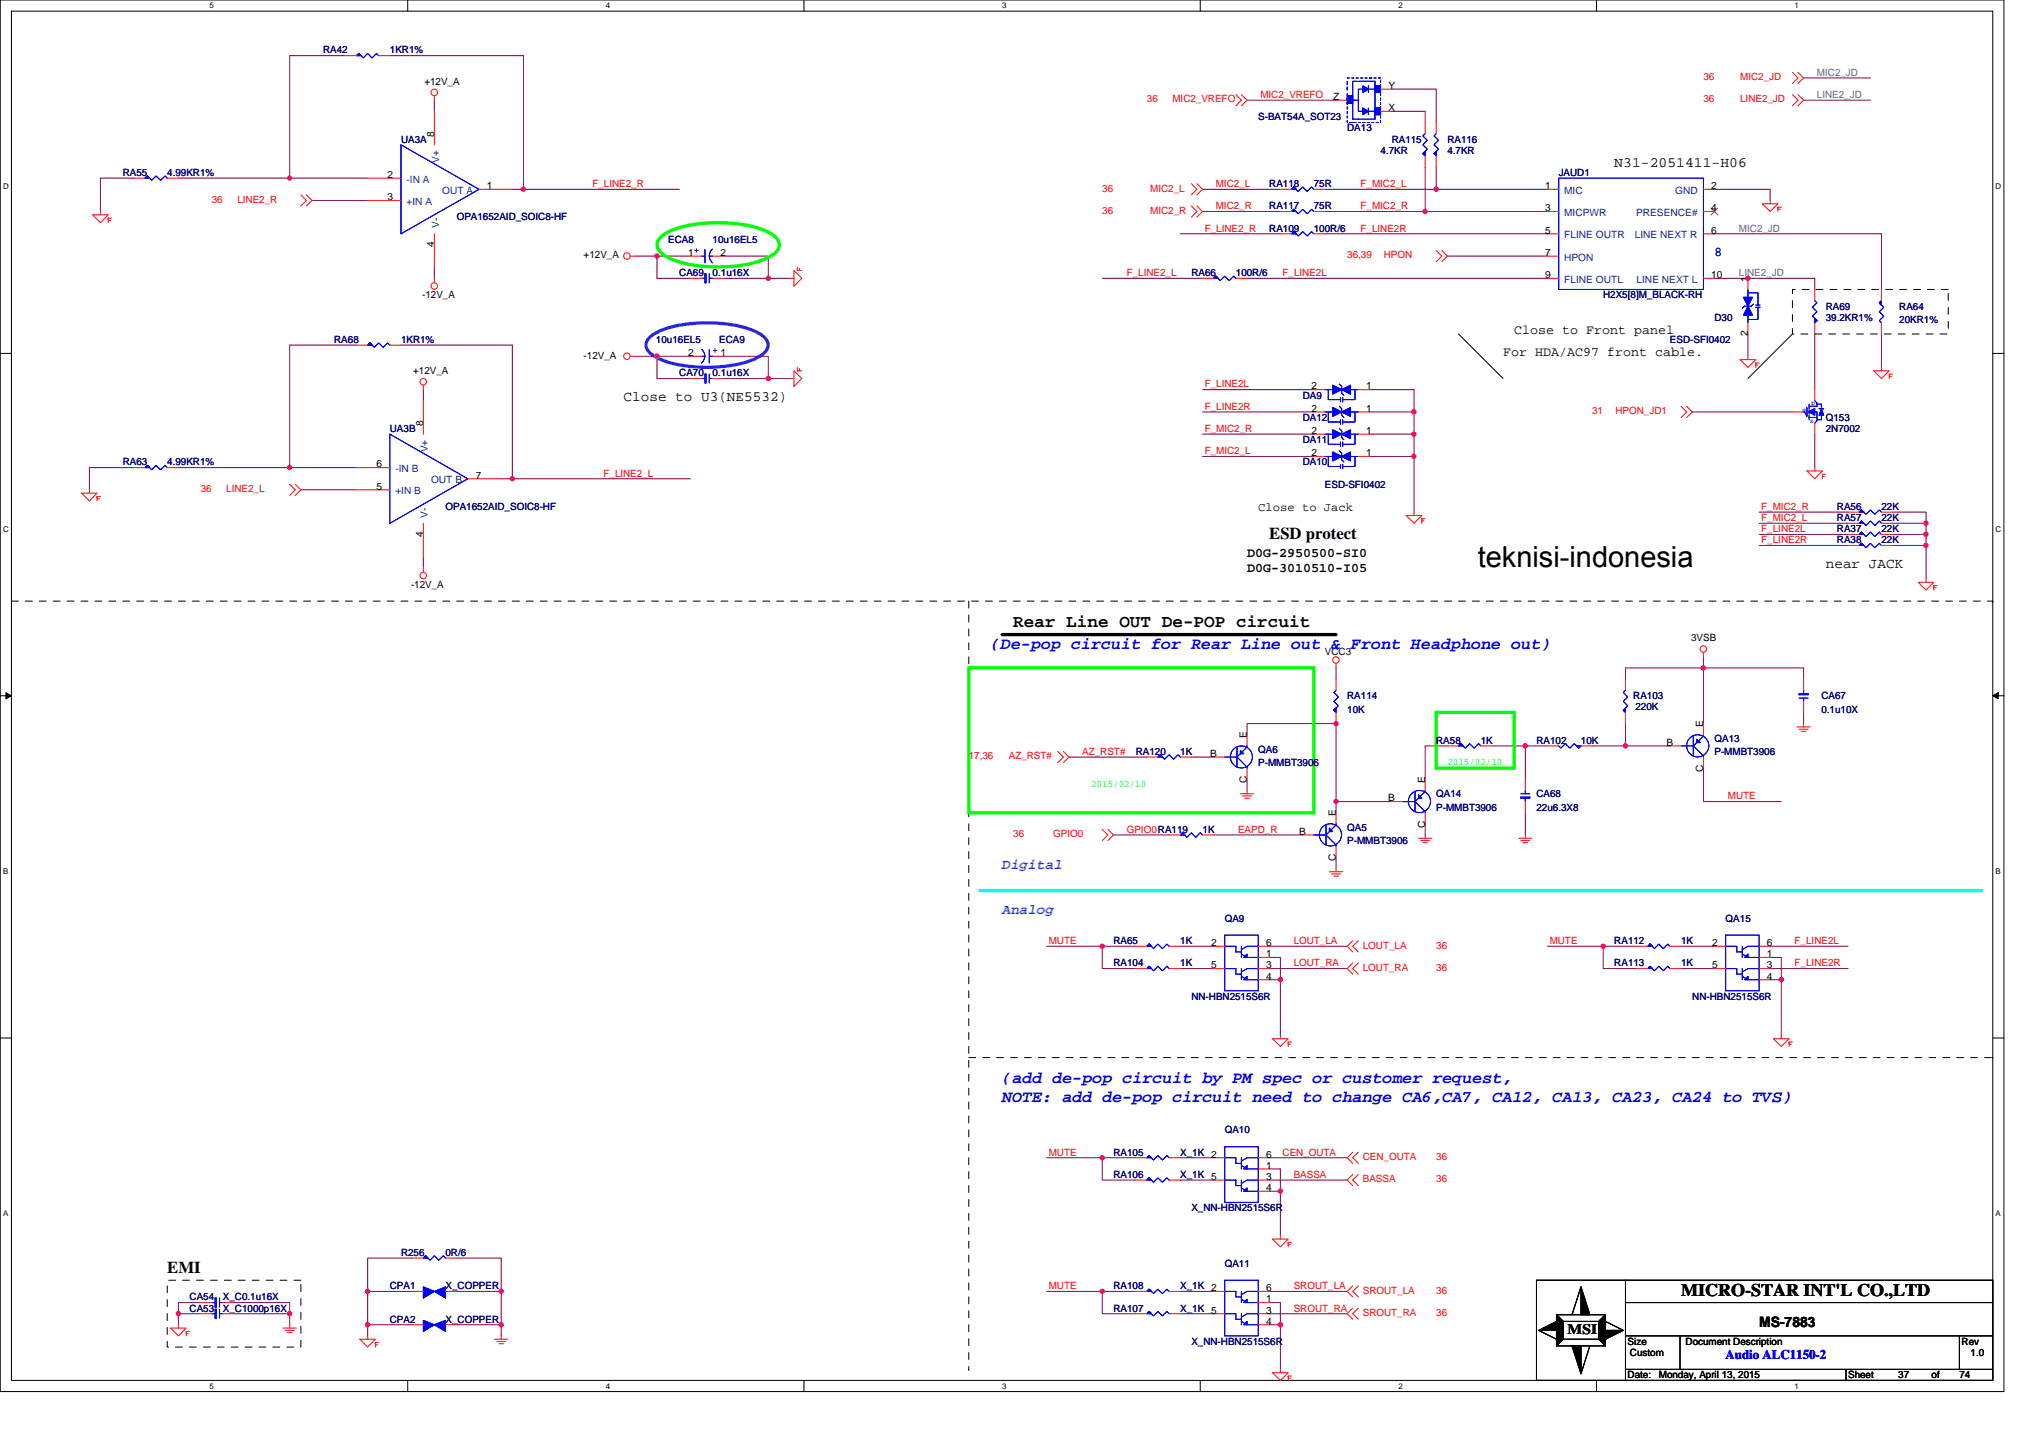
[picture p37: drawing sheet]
<svg xmlns="http://www.w3.org/2000/svg" width="297mm" height="210mm" viewBox="0 0 297 210" stroke-linecap="round" stroke-linejoin="round" font-family="sans-serif">
<defs><g id="words">
<text font-size="4.2" x="215.8" y="82.7">teknisi-indonesia</text>
<g font-size="2.6">
<text x="148" y="91.6">Rear Line OUT De-POP circuit</text>
<text x="245.5" y="189.3">MICRO-STAR INT'L CO.,LTD</text>
</g>
<g font-size="2.4">
<text x="185.4" y="78.6">ESD protect</text>
<text x="24.4" y="185.9">EMI</text>
</g>
<g font-size="2.4" fill="#00f">
<text x="144.7" y="94.7">(De-pop circuit for Rear Line out &amp; Front Headphone out)</text>
<text x="146.3" y="158.1">(add de-pop circuit by PM spec or customer request,</text>
<text x="146.3" y="161">NOTE: add de-pop circuit need to change CA6,CA7, CA12, CA13, CA23, CA24 to TVS)</text>
</g>
<g font-size="2.1">
<text x="235.8" y="24.4">N31-2051411-H06</text>
<text x="91.1" y="58.6">Close to U3(NE5532)</text>
<text x="266.6" y="83">near JACK</text>
<text x="228.9" y="194.9">MSI</text>
<text x="256.9" y="193.8">MS-7883</text>
</g>
<g font-size="2.1" fill="#0080ff">
<text x="146.3" y="127">Digital</text>
<text x="146.3" y="133.5">Analog</text>
</g>
<g font-size="1.9" fill="#00f">
<text x="250.4" y="37.3">8</text>
<text x="252" y="198.5">Audio ALC1150-2</text>
</g>
<g font-size="1.9">
<text x="219.5" y="52">For HDA/AC97 front cable.</text>
<text x="221.1" y="48.7">Close to Front panel</text>
<text x="182.1" y="81.3">D0G-2950500-SI0</text>
<text x="182.1" y="83.5">D0G-3010510-I05</text>
</g>
<text font-size="1.8" x="183.7" y="74.5">Close to Jack</text>
<g font-size="1.5" fill="#000080">
<text x="47.2" y="7.8">RA42</text>
<text x="56.9" y="7.8">1KR1%</text>
<text x="183.7" y="17.6">S-BAT54A_SOT23</text>
<text x="58.6" y="20.8">UA3A</text>
<text x="196.7" y="19.2">DA13</text>
<text x="201.6" y="22.5">4.7KR</text>
<text x="203.2" y="20.8">RA115</text>
<text x="211.4" y="20.8">RA116</text>
<text x="211.4" y="22.5">4.7KR</text>
<text x="17.9" y="25.7">RA55</text>
<text x="24.4" y="25.7">4.99KR1%</text>
<text x="185.4" y="27.3">RA118</text>
<text x="191.9" y="27.3">75R</text>
<text x="227.6" y="25.7">JAUD1</text>
<text x="66.7" y="32.2">OPA1652AID_SOIC8-HF</text>
<text x="97.6" y="35.5">ECA8</text>
<text x="104.1" y="35.5">10u16EL5</text>
<text x="185.4" y="33.8">RA109</text>
<text x="185.4" y="30.6">RA117</text>
<text x="191.9" y="33.8">100R/6</text>
<text x="191.9" y="30.6">75R</text>
<text x="99.2" y="40.3">CA69</text>
<text x="104.1" y="40.3">0.1u16X</text>
<text x="174" y="40.3">RA66</text>
<text x="180.5" y="40.3">100R/6</text>
<text x="234.1" y="43.6">H2X5[8]M_BLACK-RH</text>
<text x="250.4" y="46.8">D30</text>
<text x="266.6" y="45.2">RA69</text>
<text x="266.6" y="46.8">39.2KR1%</text>
<text x="277.4" y="45.2">RA64</text>
<text x="277.4" y="47.2">20KR1%</text>
<text x="48.8" y="50.1">RA68</text>
<text x="58.6" y="50.1">1KR1%</text>
<text x="95.8" y="50.1">10u16EL5</text>
<text x="105" y="50.1">ECA9</text>
<text x="243.9" y="50.1">ESD-SFI0402</text>
<text x="99.2" y="55">CA70</text>
<text x="104.1" y="55">0.1u16X</text>
<text x="190.2" y="58.2">DA9</text>
<text x="56.9" y="63.1">UA3B</text>
<text x="190.2" y="61.5">DA12</text>
<text x="190.2" y="64.7">DA11</text>
<text x="266.6" y="61.5">Q153</text>
<text x="266.6" y="63.1">2N7002</text>
<text x="17.9" y="68">RA63</text>
<text x="24.4" y="68">4.99KR1%</text>
<text x="190.2" y="68">DA10</text>
<text x="193.5" y="71.2">ESD-SFI0402</text>
<text x="65.1" y="74.5">OPA1652AID_SOIC8-HF</text>
<text x="268.3" y="74.5">RA56</text>
<text x="268.3" y="76.1">RA57</text>
<text x="268.3" y="77.7">RA37</text>
<text x="274.8" y="74.5">22K</text>
<text x="274.8" y="76.1">22K</text>
<text x="274.8" y="77.7">22K</text>
<text x="268.3" y="79.4">RA38</text>
<text x="274.8" y="79.4">22K</text>
<text x="196.7" y="102.1">RA114</text>
<text x="196.7" y="104.1">10K</text>
<text x="238.5" y="102.1">RA103</text>
<text x="238.8" y="103.7">220K</text>
<text x="266" y="102.1">CA67</text>
<text x="266" y="104.1">0.1u10X</text>
<text x="165.9" y="110.2">RA120</text>
<text x="172.4" y="110.2">1K</text>
<text x="183.7" y="109.9">QA6</text>
<text x="183.7" y="111.9">P-MMBT3906</text>
<text x="209.7" y="108.6">RA58</text>
<text x="216.3" y="108.6">1K</text>
<text x="224.4" y="108.6">RA102</text>
<text x="230.9" y="108.6">10K</text>
<text x="250.4" y="108.3">QA13</text>
<text x="250.4" y="110.2">P-MMBT3906</text>
<text x="209.7" y="116.4">QA14</text>
<text x="209.7" y="118.4">P-MMBT3906</text>
<text x="224.4" y="116.4">CA68</text>
<text x="224.4" y="118.4">22u6.3X8</text>
<text x="175.6" y="121.6">1K</text>
<text x="196.7" y="121.3">QA5</text>
<text x="196.7" y="123.2">P-MMBT3906</text>
<text x="162.6" y="137.9">RA65</text>
<text x="172.4" y="137.9">1K</text>
<text x="178.9" y="134.6">QA9</text>
<text x="235.8" y="137.9">RA112</text>
<text x="245.5" y="137.9">1K</text>
<text x="252" y="134.6">QA15</text>
<text x="162.6" y="141.1">RA104</text>
<text x="172.4" y="141.1">1K</text>
<text x="235.8" y="141.1">RA113</text>
<text x="245.5" y="141.1">1K</text>
<text x="174" y="146">NN-HBN2515S6R</text>
<text x="247.1" y="146">NN-HBN2515S6R</text>
<text x="178.9" y="165.5">QA10</text>
<text x="162.6" y="168.8">RA105</text>
<text x="162.6" y="172">RA106</text>
<text x="172.4" y="168.8">X_1K 2</text>
<text x="172.4" y="172">X_1K 5</text>
<text x="174" y="176.9">X_NN-HBN2515S6R</text>
<text x="58.6" y="183.4">R256</text>
<text x="65.1" y="183.4">0R/6</text>
<text x="178.9" y="185">QA11</text>
<text x="27.7" y="191.5">CA53</text>
<text x="27.7" y="189.9">CA54</text>
<text x="32.6" y="191.5">X_C1000p16X</text>
<text x="32.6" y="189.9">X_C0.1u16X</text>
<text x="56.9" y="188.3">CPA1</text>
<text x="65.1" y="188.3">X_COPPER</text>
<text x="162.6" y="191.5">RA107</text>
<text x="162.6" y="188.3">RA108</text>
<text x="172.4" y="191.5">X_1K 5</text>
<text x="172.4" y="188.3">X_1K 2</text>
<text x="56.9" y="193.1">CPA2</text>
<text x="65.1" y="193.1">X_COPPER</text>
<text x="174" y="196.4">X_NN-HBN2515S6R</text>
</g>
<g font-size="1.5" fill="#f00">
<text x="248.8" y="11.7">36</text>
<text x="254.1" y="11.7">MIC2_JD</text>
<text x="167.5" y="15">36</text>
<text x="171.2" y="15">MIC2_VREFO</text>
<text x="184.1" y="14.3">MIC2_VREFO</text>
<text x="248.8" y="15">36</text>
<text x="254.1" y="15">LINE2_JD</text>
<text x="30.9" y="29.6">36</text>
<text x="34.7" y="29.6">LINE2_R</text>
<text x="86.5" y="27.3">F_LINE2_R</text>
<text x="161" y="28">36</text>
<text x="168" y="28">MIC2_L</text>
<text x="177.5" y="27.3">MIC2_L</text>
<text x="198.7" y="27.3">F_MIC2_L</text>
<text x="161" y="31.2">36</text>
<text x="168" y="31.2">MIC2_R</text>
<text x="175.9" y="33.8">F_LINE2_R</text>
<text x="177.5" y="30.6">MIC2_R</text>
<text x="198.7" y="30.6">F_MIC2_R</text>
<text x="198.7" y="33.8">F_LINE2R</text>
<text x="164.5" y="40.3">F_LINE2_L</text>
<text x="187.3" y="40.3">F_LINE2L</text>
<text x="196.7" y="37.7">36,39</text>
<text x="202.1" y="37.7">HPON</text>
<text x="175.9" y="59.8">F_LINE2R</text>
<text x="175.9" y="56.6">F_LINE2L</text>
<text x="175.9" y="63.1">F_MIC2_R</text>
<text x="232.5" y="60.5">31</text>
<text x="235.9" y="60.5">HPON_JD1</text>
<text x="29.3" y="71.9">36</text>
<text x="33" y="71.9">LINE2_L</text>
<text x="88.1" y="69.6">F_LINE2_L</text>
<text x="175.9" y="66.3">F_MIC2_L</text>
<text x="257.2" y="74.5">F_MIC2_R</text>
<text x="257.2" y="77.7">F_LINE2L</text>
<text x="257.2" y="76.1">F_MIC2_L</text>
<text x="257.2" y="79.3">F_LINE2R</text>
<text x="141.5" y="110.9">17,36</text>
<text x="147.3" y="110.9">AZ_RST#</text>
<text x="158" y="110.2">AZ_RST#</text>
<text x="252.3" y="116.7">MUTE</text>
<text x="148" y="122.3">36</text>
<text x="153.8" y="122.3">GPIO0</text>
<text x="164.5" y="121.6">GPIO0RA119</text>
<text x="180.8" y="121.6">EAPD_R</text>
<text x="153.2" y="137.9">MUTE</text>
<text x="188.9" y="137.9">LOUT_LA</text>
<text x="226.3" y="137.9">MUTE</text>
<text x="262.1" y="137.9">F_LINE2L</text>
<text x="188.9" y="141.1">LOUT_RA</text>
<text x="199" y="138.5">LOUT_LA</text>
<text x="199" y="141.8">LOUT_RA</text>
<text x="209.7" y="138.5">36</text>
<text x="209.7" y="141.8">36</text>
<text x="262.1" y="141.1">F_LINE2R</text>
<text x="153.2" y="168.7">MUTE</text>
<text x="187.3" y="168.7">CEN_OUTA</text>
<text x="188.9" y="172">BASSA</text>
<text x="199" y="169.4">CEN_OUTA</text>
<text x="199" y="172.7">BASSA</text>
<text x="209.7" y="169.4">36</text>
<text x="209.7" y="172.7">36</text>
<text x="153.2" y="188.3">MUTE</text>
<text x="188.9" y="191.5">SROUT_RA</text>
<text x="188.9" y="188.3">SROUT_LA</text>
<text x="199" y="188.9">SROUT_LA</text>
<text x="209.7" y="188.9">36</text>
<text x="199" y="192.2">SROUT_RA</text>
<text x="209.7" y="192.2">36</text>
</g>
<g font-size="1.5" fill="#408080">
<text x="265.3" y="11.1">MIC2_JD</text>
<text x="265.3" y="14.3">LINE2_JD</text>
<text x="254" y="33.8">MIC2_JD</text>
<text x="254" y="40.3">LINE2_JD</text>
</g>
<g font-size="1.5">
<text x="62" y="12.4">+12V_A</text>
<text x="194.7" y="14.6">Z</text>
<text x="202.8" y="13">Y</text>
<text x="202.8" y="16.2">X</text>
<text x="63.4" y="20" transform="rotate(-90 63.4 20)">8</text>
<text x="56.6" y="26">2</text>
<text x="56.6" y="29.3">3</text>
<text x="71.1" y="27.6">1</text>
<text x="225.7" y="27.6">1</text>
<text x="249.9" y="27.6">2</text>
<text x="225.7" y="34.1">5</text>
<text x="225.7" y="30.9">3</text>
<text x="249.9" y="30.9">4</text>
<text x="249.9" y="34.1">6</text>
<text x="63.4" y="36.1" transform="rotate(-90 63.4 36.1)">4</text>
<text x="85.2" y="37.7">+12V_A</text>
<text x="100.5" y="37.4">1</text>
<text x="105.2" y="37.4">2</text>
<text x="225.7" y="40.6">9</text>
<text x="225.7" y="37.4">7</text>
<text x="249.9" y="40.6">10</text>
<text x="255.2" y="41.1" transform="rotate(-90 255.2 41.1)">1</text>
<text x="61.7" y="43.6">-12V_A</text>
<text x="85.2" y="52.4">-12V_A</text>
<text x="100.5" y="52">2</text>
<text x="105.2" y="52">1</text>
<text x="255.2" y="49.1" transform="rotate(-90 255.2 49.1)">2</text>
<text x="60.3" y="54.6">+12V_A</text>
<text x="191.5" y="56.9">2</text>
<text x="199.5" y="56.9">1</text>
<text x="61.8" y="62.3" transform="rotate(-90 61.8 62.3)">8</text>
<text x="191.5" y="60.1">2</text>
<text x="191.5" y="63.4">2</text>
<text x="199.5" y="60.1">1</text>
<text x="199.5" y="63.4">1</text>
<text x="55" y="68.3">6</text>
<text x="55" y="71.5">5</text>
<text x="69.5" y="69.9">7</text>
<text x="191.5" y="66.6">2</text>
<text x="199.5" y="66.6">1</text>
<text x="61.8" y="78.4" transform="rotate(-90 61.8 78.4)">4</text>
<text x="60" y="85.9">-12V_A</text>
<text x="193.5" y="95.6">VCC3</text>
<text x="247" y="93.6">3VSB</text>
<text x="182.1" y="107.8" transform="rotate(-90 182.1 107.8)">E</text>
<text x="248.7" y="106.2" transform="rotate(-90 248.7 106.2)">E</text>
<text x="176.7" y="110.5">B</text>
<text x="243.4" y="108.9">B</text>
<text x="248.7" y="112.8" transform="rotate(-90 248.7 112.8)">C</text>
<text x="182.1" y="114.4" transform="rotate(-90 182.1 114.4)">C</text>
<text x="195.1" y="119.1" transform="rotate(-90 195.1 119.1)">E</text>
<text x="202.7" y="117">B</text>
<text x="208.1" y="114.3" transform="rotate(-90 208.1 114.3)">E</text>
<text x="189.7" y="121.9">B</text>
<text x="195.1" y="125.8" transform="rotate(-90 195.1 125.8)">C</text>
<text x="208.1" y="120.9" transform="rotate(-90 208.1 120.9)">C</text>
<text x="176.9" y="141.4">5</text>
<text x="176.9" y="138.2">2</text>
<text x="184.9" y="143">4</text>
<text x="184.9" y="138.2">6</text>
<text x="184.9" y="139.8">1</text>
<text x="184.9" y="141.4">3</text>
<text x="250" y="141.4">5</text>
<text x="250" y="138.2">2</text>
<text x="258" y="143">4</text>
<text x="258" y="138.2">6</text>
<text x="258" y="139.8">1</text>
<text x="258" y="141.4">3</text>
<text x="184.9" y="173.9">4</text>
<text x="184.9" y="169">6</text>
<text x="184.9" y="170.7">1</text>
<text x="184.9" y="172.3">3</text>
<text x="184.9" y="188.6">6</text>
<text x="184.9" y="190.2">1</text>
<text x="184.9" y="191.8">3</text>
<text x="184.9" y="193.4">4</text>
<text x="237.7" y="196.4">Size</text>
<text x="246.2" y="196.4">Document Description</text>
<text x="286.5" y="196.4">Rev</text>
<text x="237.7" y="201.3">Date:</text>
<text x="238" y="198">Custom</text>
<text x="242.2" y="201.3">Monday, April 13, 2015</text>
<text x="269.9" y="201.3">Sheet</text>
<text x="277.2" y="201.3">37</text>
<text x="282.1" y="201.3">of</text>
<text x="286.1" y="201.3">74</text>
<text x="287.8" y="198">1.0</text>
</g>
<g font-size="1.5" fill="#004080">
<text x="64.1" y="23.8" transform="rotate(-90 64.1 23.8)">V+</text>
<text x="59.4" y="26.7">-IN A</text>
<text x="59.4" y="29.9">+IN A</text>
<text x="64.6" y="28.3">OUT A</text>
<text x="228.4" y="28.3">MIC</text>
<text x="244.6" y="28.3">GND</text>
<text x="64.1" y="33.3" transform="rotate(-90 64.1 33.3)">V-</text>
<text x="228.4" y="34.8">FLINE OUTR</text>
<text x="228.4" y="31.5">MICPWR</text>
<text x="238.7" y="34.8">LINE NEXT R</text>
<text x="238.9" y="31.5">PRESENCE#</text>
<text x="228.4" y="41.3">FLINE OUTL</text>
<text x="228.4" y="38.1">HPON</text>
<text x="239" y="41.3">LINE NEXT L</text>
<text x="57.7" y="68.9">-IN B</text>
<text x="62.5" y="66.1" transform="rotate(-90 62.5 66.1)">V+</text>
<text x="62.9" y="70.6">OUT B</text>
<text x="57.7" y="72.2">+IN B</text>
<text x="62.5" y="75.6" transform="rotate(-90 62.5 75.6)">V-</text>
</g>
<g font-size="1.5" fill="#00f">
<text x="101.3" y="36.9">+</text>
<text x="104.1" y="51.6">+</text>
</g>
<g font-size="1.5" fill="#0f0">
<text x="211.4" y="111.7">2015/02/10</text>
<text x="159.4" y="115">2015/02/10</text>
</g>
<g font-size="1.2">
<text x="30.6" y="1.2">5</text>
<text x="88.5" y="1.2">4</text>
<text x="146.3" y="1.2">3</text>
<text x="204.2" y="1.2">2</text>
<text x="262.1" y="1.2">1</text>
<text x=".5" y="27.6">D</text>
<text x="291.4" y="27.6">D</text>
<text x=".5" y="77.6">C</text>
<text x="291.4" y="77.6">C</text>
<text x=".5" y="127.6">B</text>
<text x="291.4" y="127.6">B</text>
<text x=".5" y="177.6">A</text>
<text x="291.4" y="177.6">A</text>
<text x="30.6" y="202.8">5</text>
<text x="88.5" y="202.8">4</text>
<text x="146.3" y="202.8">3</text>
<text x="204.2" y="202.8">2</text>
<text x="262.1" y="202.8">1</text>
</g>
<g font-size=".8" fill="#00f">
<text x="264.5" y="59.2">D</text>
<text x="263.2" y="60.1">G</text>
<text x="264.4" y="61.8">S</text>
</g>
</g></defs>
<path d="M0 0h292.6v203.2h-292.6zM1.7 1.6h289.3v200h-289.3z" fill="none" stroke="#000" stroke-width=".15"/>
<g fill="#fff">
<path d="M30.6 .2h.6v1.3h-.6z"/>
<path d="M30.6 201.8h.6v1.3h-.6z"/>
</g>
<path d="M59.5 0v1.6M59.5 201.6v1.6" fill="none" stroke="#000" stroke-width=".15"/>
<g fill="#fff">
<path d="M88.5 .2h.6v1.3h-.6z"/>
<path d="M88.5 201.8h.6v1.3h-.6z"/>
</g>
<path d="M117.4 0v1.6M117.4 201.6v1.6" fill="none" stroke="#000" stroke-width=".15"/>
<g fill="#fff">
<path d="M146.3 .2h.7v1.3h-.7z"/>
<path d="M146.3 201.8h.7v1.3h-.7z"/>
</g>
<path d="M175.3 0v1.6M175.3 201.6v1.6" fill="none" stroke="#000" stroke-width=".15"/>
<g fill="#fff">
<path d="M204.2 .2h.6v1.3h-.6z"/>
<path d="M204.2 201.8h.6v1.3h-.6z"/>
</g>
<path d="M233.1 0v1.6M233.1 201.6v1.6" fill="none" stroke="#000" stroke-width=".15"/>
<g fill="#fff">
<path d="M262.1 .2h.6v1.3h-.6z"/>
<path d="M262.1 201.8h.6v1.3h-.6z"/>
<path d="M.5 26.6h.8v1.3h-.8z"/>
<path d="M291.4 26.6h.9v1.3h-.9z"/>
<path d="M.5 76.6h.8v1.3h-.8z"/>
<path d="M291.4 76.6h.9v1.3h-.9z"/>
</g>
<path d="M0 51.6h1.7M291 51.6h1.6" fill="none" stroke="#000" stroke-width=".15"/>
<g fill="#fff">
<path d="M.5 126.6h.7v1.3h-.7z"/>
<path d="M291.4 126.6h.8v1.3h-.8z"/>
</g>
<path d="M0 101.6h1.7M291 101.6h1.6" fill="none" stroke="#000" stroke-width=".15"/>
<path d="M.9 101.1l.8 .5-.8 .4zM291 101.6l.8-.5v.9z" fill="#000" stroke="#000" stroke-width=".15"/>
<g fill="#fff">
<path d="M.5 176.6h.7v1.2h-.7z"/>
<path d="M291.4 176.6h.8v1.2h-.8z"/>
</g>
<g fill="none" stroke="#000" stroke-width=".15">
<path d="M213 48.8l6.5 6.5M261.8 48.8l-6.5 6.5M0 151.6h1.7M291 151.6h1.6M224.4 186.9h66.6v14.7h-66.6zM224.7 194.3l2.6 1.3M227.3 192h7.2v4.5h-7.2zM227.3 192l1 1M228.3 193h5.2v2.6h-5.2zM228.3 195.6l-1 .9M230.9 187.9l-1.3 4.1M232.2 196.5l-1.3 4.1"/>
<path d="M233.5 195.6l1 .9M234.5 193l2.6 1.3M234.5 192l-1 1M237.4 190.2h53.6M237.4 186.9v14.7M237.4 200h53.6M237.4 195.1h53.6M245.3 195.1v4.9M269.6 200v1.6M286.1 195.1v4.9"/>
</g>
<g fill="none" stroke="#800040" stroke-width=".15">
<path d="M50.4 8.1h-8.1v17.9M56.9 8.1h19.6v19.5M63.4 14.6v1.7M182.1 14.6h13M203.2 13h6.5v4.9M203.2 16.3h4.9v1.6M263.4 11.4h9.8M263.4 14.6h9.8M19.6 26h-4.9v4.9M26.1 26h16.2M42.3 26h11.4M45.6 29.3h8.1"/>
<path d="M63.4 39v1.6M74.8 27.6h1.7M76.5 27.6h22.7M92.7 37.4h3.2M95.9 37.4v3.2h4.9M95.9 37.4h4.9M105.7 37.4h6.5v3.2M172.4 34.1h14.6M175.6 30.9h11.4M175.6 27.6h11.4M193.5 34.1h32.5M193.5 27.6h16.2"/>
<path d="M193.5 30.9h14.6M208.1 30.9h17.9M208.1 24.4v6.5M209.7 27.6h16.3M209.7 24.4v3.2M211.4 37.4h14.6M250.4 27.6h8.1v1.7M250.4 34.1h24.4v8.2M52.1 50.4h-9.8v17.9M58.6 50.4h16.2v19.5M61.8 56.9v1.6M92.7 52h3.2"/>
<path d="M95.9 52v3.3h4.9M95.9 52h4.9M105.7 40.6h6.5M105.7 55.3h6.5M105.7 52h6.5v3.3M112.2 40.6h3.3M112.2 55.3h3.3M161 40.6h14.6M175.6 56.9h16.3M182.1 40.6h43.9M200 56.9h6.5v3.3M250.4 40.6h14.6v1.7"/>
<path d="M255.3 48.8v3.2M265 48.8v8.1M274.8 48.8v4.9M19.6 68.3h-6.5v3.2M26.1 68.3h16.2M42.3 68.3h9.8M43.9 71.5h8.2M73.2 69.9h1.6M74.8 69.9h26M175.6 66.7h16.3M175.6 60.2h16.3M175.6 63.4h16.3"/>
<path d="M200 63.4h6.5M200 60.2h6.5M200 66.7h6.5M206.5 66.7v8.1M206.5 60.2v3.2M206.5 63.4v3.3M247.1 60.2h14.7M256.9 74.8h13M256.9 78h13M256.9 76.4h13M256.9 79.7h13M265 63.4v4.9"/>
<path d="M276.4 76.4h4.9M276.4 74.8h4.9v1.6M276.4 79.7h4.9M276.4 78h4.9M281.3 78v1.7M281.3 79.7v4.8M281.3 76.4v1.6M61.8 81.3v1.6M195.1 97.5v1.7M248.8 95.9v1.6M248.8 97.5h14.6v1.7M248.8 97.5v8.2"/>
<path d="M248.8 97.5h-11.4v1.7M156.1 110.6h11.4M174 110.6h3.2M182.1 107.3v-1.6h13v11.4M182.1 113.8v1.6M195.1 117.1v1.6M195.1 117.1h8.1M211.4 108.9h-3.3v4.9M217.9 108.9h4.9M222.8 108.9v4.9M222.8 108.9h3.2M222.8 118.7v3.2"/>
<path d="M232.5 108.9h4.9M237.4 108.9h6.5M237.4 105.7v3.2M248.8 112.2v4.9h11.3M263.4 104v1.7M152.8 138.2h8.2M161 138.2h4.9M161 138.2v3.2h4.9M162.6 121.9h8.1M172.4 138.2h4.8M177.2 121.9h13M185.4 138.2h11.3"/>
<path d="M185.4 139.8h1.6v3.3M195.1 125.2v1.6M208.1 120.3v1.6M226 138.2h8.1M234.1 138.2v3.2h4.9M234.1 138.2h4.9M245.5 138.2h4.9M258.5 139.8h1.6v3.3M258.5 138.2h11.4M172.4 141.4h4.8M185.4 141.4h11.3M185.4 143.1h1.6"/>
<path d="M187 143.1v8.1M245.5 141.4h4.9M258.5 141.4h11.4M258.5 143.1h1.6M260.1 143.1v8.1M152.8 169.1h8.2M161 169.1h4.9M161 169.1v3.2h4.9M172.4 169.1h4.8M172.4 172.3h4.8M185.4 169.1h11.3M185.4 173.9h1.6"/>
<path d="M185.4 172.3h11.3M185.4 170.7h1.6v3.2M187 173.9v6.5M26.1 191.8v1.6M26.1 191.8h3.2M29.3 190.2h-3.2v1.6M34.2 190.2h8.1v1.6M34.2 191.8h8.1M42.3 191.8v1.6M53.7 193.4h6.5M53.7 188.6h6.5M53.7 188.6v4.8"/>
<path d="M53.7 193.4v1.7M60.2 183.7h-6.5v4.9M66.7 183.7h6.5v4.9M66.7 193.4h6.5M66.7 188.6h6.5M73.2 188.6v4.8M73.2 193.4v1.7M152.8 188.6h8.2M161 188.6h4.9M161 188.6v3.2h4.9M172.4 191.8h4.8M172.4 188.6h4.8"/>
<path d="M185.4 191.8h11.3M185.4 188.6h11.3M185.4 193.4h1.6M185.4 190.2h1.6v3.2M187 193.4v6.6"/>
</g>
<g fill="#f0f" stroke="#f0f" stroke-width=".15">
<circle cx="95.9" cy="52" r=".32"/>
<circle cx="95.9" cy="37.4" r=".32"/>
<circle cx="222.7" cy="108.9" r=".32"/>
<circle cx="248.7" cy="97.5" r=".32"/>
<circle cx="237.4" cy="108.9" r=".32"/>
<circle cx="195.1" cy="117" r=".32"/>
<circle cx="161" cy="138.2" r=".32"/>
<circle cx="187" cy="143" r=".32"/>
<circle cx="161" cy="169.1" r=".32"/>
<circle cx="187" cy="173.9" r=".32"/>
<circle cx="161" cy="188.6" r=".31"/>
<circle cx="187" cy="193.4" r=".32"/>
<circle cx="76.4" cy="27.6" r=".32"/>
<circle cx="234.1" cy="138.2" r=".32"/>
<circle cx="260.1" cy="143" r=".32"/>
<circle cx="26" cy="191.8" r=".32"/>
<circle cx="42.3" cy="191.8" r=".32"/>
<circle cx="53.7" cy="188.6" r=".31"/>
<circle cx="53.7" cy="193.4" r=".32"/>
<circle cx="73.2" cy="193.4" r=".32"/>
<circle cx="73.2" cy="188.6" r=".31"/>
<circle cx="42.3" cy="26" r=".31"/>
<circle cx="42.3" cy="68.3" r=".32"/>
<circle cx="209.7" cy="27.6" r=".32"/>
<circle cx="208.1" cy="30.9" r=".32"/>
<circle cx="255.2" cy="40.6" r=".32"/>
<circle cx="281.3" cy="76.4" r=".32"/>
<circle cx="281.3" cy="79.6" r=".32"/>
<circle cx="281.3" cy="78" r=".32"/>
<circle cx="112.2" cy="40.6" r=".32"/>
<circle cx="112.2" cy="55.3" r=".32"/>
<circle cx="74.8" cy="69.9" r=".32"/>
<circle cx="195.1" cy="105.7" r=".32"/>
<circle cx="206.5" cy="66.6" r=".31"/>
<circle cx="206.5" cy="60.1" r=".32"/>
<circle cx="206.5" cy="63.4" r=".32"/>
</g>
<g fill="none" stroke="#f00" stroke-width=".15">
<path d="M63.4 14v.6M63.4 16.3v4.8M180.5 13.8l.8 .8-.8 .9M181.3 13.8l.8 .8-.8 .9M208.1 17.9v1.6M261.8 10.6l.8 .8-.8 .8M261.8 13.8l.8 .8-.8 .9M262.6 10.6l.8 .8-.8 .8M262.6 13.8l.8 .8-.8 .9M13.5 31.4h2.3l-1.1 1.1zM14.7 30.9v.5M15.8 32.2h.3"/>
<path d="M15.8 31.9h.5M15.8 32v-.1v.6M19.6 26h1.6M24.4 26h1.7M43.9 28.4l.8 .9-.8 .8M44.7 28.4l.9 .9-.9 .8M53.7 26h4.9M53.7 29.3h4.9M63.4 34.1v4.9M70 27.6h4.8M92.1 37.4h.6M115.9 39.5l1.2 1.1-1.2 1.2z"/>
<path d="M116.4 39v.5M116.6 39.5h-.2h.7M116.8 39.2v.3M174 26.8l.8 .8-.8 .8M174 30.1l.8 .8-.8 .8M174.8 26.8l.8 .8-.8 .8M174.8 30.1l.8 .8-.8 .8M187 27.6h1.6M191.9 27.6h1.6M208.1 22.8v1.6M209.7 36.6l.9 .8-.9 .8M210.6 36.6l.8 .8-.8 .8"/>
<path d="M226 27.6h1.6M226 34.1h1.6M226 37.4h1.6M226 30.9h1.6M248.8 27.6h1.6M248.8 34.1h1.6M248.8 30.9h1.6M257.4 29.8h2.2l-1.1 1.1zM258.5 29.3v.5M259.6 30.2h.5M259.6 30.4v-.2v.7M259.6 30.6h.4"/>
<path d="M52.1 50.4h1.6M56.9 50.4h1.7M61.8 56.2v.7M61.8 58.5v4.9M63.4 40.6v.7M92.1 52h.6M100.8 40.6h1.7M100.8 55.3h1.7M100.8 52h1.7M104.1 40.6h1.6M104.1 55.3h1.6M104.1 52h1.6"/>
<path d="M115.5 40.6h.4M115.5 55.3h.4M115.9 54.1l1.2 1.2-1.2 1.1zM116.4 53.7v.4M116.6 54.1h-.2h.7M116.8 53.8v.3M175.6 40.6h1.6M180.5 40.6h1.6M226 40.6h1.6M245.5 59.3l.8 .9-.8 .8M246.3 59.3l.8 .9-.8 .8M248.8 40.6h1.6"/>
<path d="M254.1 52.5h2.3l-1.1 1.2zM255.3 52v.5M255.3 40.6v1.7M255.3 47.1v1.7M256.4 53.3h.3M256.4 53h.5M256.4 53.2v-.2v.7M265 42.3v1.6M265 47.1v1.7M265 56.9v1.6M273.6 54.1h2.3l-1.1 1.2zM274.8 53.7v.4"/>
<path d="M274.8 42.3v1.6M274.8 47.1v1.7M275.9 54.6h.5M275.9 54.8v-.2v.7M275.9 54.9h.3M11.9 72h2.3l-1.1 1.2zM13.1 71.5v.5M14.2 72.5h.5M14.2 72.7v-.2v.7M14.2 72.8h.3M19.6 68.3h1.6M24.4 68.3h1.7"/>
<path d="M42.3 70.7l.8 .8-.8 .8M43.1 70.7l.8 .8-.8 .8M52.1 68.3h4.8M52.1 71.5h4.8M61.8 76.4v4.9M68.3 69.9h4.9M191.9 60.2h1.6M198.4 60.2h1.6M205.4 75.3h2.2l-1.1 1.1zM206.5 74.8v.5M207.6 75.8h.5M207.6 75.9v-.1v.6"/>
<path d="M207.6 76.1h.4M261.8 60.2h1.6M263.9 68.8h2.2l-1.1 1.1zM265 68.3v.5M265 61.8v1.6M266.1 69.3h.5M266.1 69.4v-.1v.6M266.1 69.6h.4M269.9 79.7h1.6M274.8 79.7h1.6M61.8 82.9v.7M195.1 99.2v1.6"/>
<path d="M195.1 96.9v.6M237.4 99.2v1.6M248.8 95.3v.6M280.1 85h2.3l-1.1 1.2zM281.3 84.5v.5M282.4 85.5h.5M282.4 85.7v-.2v.7M282.4 85.8h.3M154.5 109.7l.8 .9-.8 .8M155.3 109.7l.8 .9-.8 .8M177.2 110.6h1.7M181.1 115.9h2"/>
<path d="M181.5 116.2h1.3M181.8 116.6h.6M182.1 115.4v.5M182.1 107.3v1.6M182.1 112.2v1.6M195.1 104v1.7M203.2 117.1h1.7M208.1 113.8v1.6M208.1 118.7v1.6M211.4 108.9h1.6M216.3 108.9h1.6M222.8 113.8v1.6"/>
<path d="M222.8 117.1v1.6M237.4 104v1.7M243.9 108.9h1.6M248.8 105.7v1.6M248.8 110.6v1.6M262.4 106.2h2M262.7 106.5h1.4M263.1 106.8h.6M263.4 105.7v.5M161 121.1l.8 .8-.8 .8M161.8 121.1l.8 .8-.8 .8M170.7 121.9h1.7"/>
<path d="M175.6 121.9h1.6M194.1 127.3h2M194.5 127.6h1.3M194.8 127.9h.6M195.1 126.8v.5M197.5 137.4l-.8 .8 .8 .8M198.4 137.4l-.9 .8 .9 .8M207.2 122.4h1.9M207.5 122.7h1.3M207.8 123.1h.6M208.1 121.9v.5M221.8 122.4h1.9"/>
<path d="M222.1 122.7h1.3M222.4 123.1h.7M222.8 121.9v.5M239 138.2h1.6M243.9 138.2h1.6M185.8 151.7h2.3l-1.1 1.1zM187 151.2v.5M188.1 152.2h.5M188.1 152.3v-.1v.6M188.1 152.5h.3M197.5 140.6l-.8 .8 .8 .8M198.4 140.6l-.9 .8 .9 .8"/>
<path d="M239 141.4h1.6M243.9 141.4h1.6M259 151.7h2.3l-1.2 1.1zM260.1 151.2v.5M261.3 152.2h.5M261.3 152.3v-.1v.6M261.3 152.5h.3M177.2 169.1h1.7M177.2 172.3h1.7M183.7 173.9h1.7M183.7 169.1h1.7M183.7 172.3h1.7"/>
<path d="M183.7 170.7h1.7M197.5 168.3l-.8 .8 .8 .8M197.5 171.5l-.8 .8 .8 .8M198.4 168.3l-.9 .8 .9 .8M198.4 171.5l-.9 .8 .9 .8M24.9 193.9h2.3l-1.1 1.2zM26.1 193.4v.5M27.2 194.8h.3M27.2 194.4h.5M27.2 194.6v-.2v.7M29.3 191.8h1.6M32.6 191.8h1.6"/>
<path d="M41.3 193.9h2M41.7 194.3h1.3M42 194.6h.6M42.3 193.4v.5M52.6 195.6h2.2l-1.1 1.1zM53.7 195.1v.5M54.8 196.4h.4M54.8 196h.5M54.8 196.2v-.2v.7M60.2 188.6h1.6M60.2 183.7h1.6M65.1 188.6h1.6"/>
<path d="M65.1 183.7h1.6M72.2 195.6h2M72.5 195.9h1.3M72.9 196.2h.6M73.2 195.1v.5M165.9 188.6h1.6M165.9 191.8h1.6M170.7 188.6h1.7M170.7 191.8h1.7M185.8 180.9h2.3l-1.1 1.2zM187 180.4v.5M187 200v.4"/>
<path d="M188.1 181.4h.5M188.1 181.6v-.2v.7M188.1 181.7h.3M197.5 191l-.8 .8 .8 .8M197.5 187.8l-.8 .8 .8 .8M198.4 191l-.9 .8 .9 .8M198.4 187.8l-.9 .8 .9 .8M185.8 200.4h2.3l-1.1 1.2zM188.1 200.9h.5M188.1 201.1v-.2v.7M188.1 201.3h.3"/>
<circle cx="63.4" cy="13.5" r=".48"/>
<circle cx="91.6" cy="37.4" r=".48"/>
<circle cx="61.8" cy="55.7" r=".48"/>
<circle cx="63.4" cy="41.8" r=".48"/>
<circle cx="91.6" cy="52" r=".48"/>
<circle cx="61.8" cy="84" r=".48"/>
<circle cx="195.1" cy="96.4" r=".48"/>
<circle cx="248.8" cy="94.8" r=".48"/>
</g>
<g fill="#000" stroke="#000" stroke-width=".15">
<path d="M224.7 194.3l2.6-1.3v1.3zM230.9 187.9l1.3 4.1h-1.3zM234.5 194.3h2.6l-2.6 1.3zM229.6 196.5h1.3v4.1z"/>
<path d="M227.3 192l1 1v2.6l-1 .9z" fill-rule="evenodd"/>
<path d="M227.3 192l1 1v2.6l-1 .9z" fill-rule="evenodd"/>
<path d="M227.3 192l1 1v2.6l-1 .9z" fill-rule="evenodd"/>
<path d="M234.5 192v4.5l-1-.9v-2.6z" fill-rule="evenodd"/>
<path d="M234.5 192v4.5l-1-.9v-2.6z" fill-rule="evenodd"/>
<path d="M234.5 192v4.5l-1-.9v-2.6z" fill-rule="evenodd"/>
</g>
<path d="M261.8 42.3h22.7v6.5h-22.7zM1.7 87.8h289.3M141.5 87.8v112.2M291 87.8h.1M141.5 154.4h149.5M291 154.4h.1M24.4 186.9h19.5v9.8h-19.5zM141.5 200h.1" fill="none" stroke="#000" stroke-width=".15" stroke-dasharray="1 1 1 1 1 1 1 1"/>
<path d="M94.8 49.3a9.8 9.8 0 0 1 5.6-2 19.8 19.8 0 0 1 10.1 1.2 2.5 2.5 0 0 1 1.7 1.9 2.51 2.51 0 0 1-1.7 1.9 20.1 20.1 0 0 1-14.4 0 2.51 2.51 0 0 1-1.8-1.9l.2-.6z" fill="none" stroke="#8000ff" stroke-width=".49"/>
<path d="M143.1 130h146.3" fill="none" stroke="#0ff" stroke-width=".49"/>
<path d="M146.3 92.7h48.8" fill="none" stroke="#000" stroke-width=".49"/>
<path d="M96.4 34.7a9.8 9.8 0 0 1 5.6-2 19.8 19.8 0 0 1 10.1 1.1 2.5 2.5 0 0 1 1.7 2 2.5 2.5 0 0 1-1.7 1.9 20.2 20.2 0 0 1-14.4 0 2.5 2.5 0 0 1-1.8-1.9l.2-.6zM141.5 97.5h50.4v21.2h-50.4zM209.7 104h11.4v8.2h-11.4z" fill="none" stroke="#0f0" stroke-width=".49"/>
<g fill="none" stroke="#00f" stroke-width=".15">
<path d="M196.7 11.4h.4M196.7 11.9v.5M196.7 12.7v.3M196.7 12.8v.4M196.7 13.7v.3M196.7 14.3v.3M196.7 15v.3M196.7 15.6v.3M196.7 16.3v.3M196.7 16.9v.3M196.7 17.6v.3M197.1 17.9h.4"/>
<path d="M197.4 11.4h.3M197.5 14.6h.9M197.5 14h-.6v1.1h.6M197.7 17.9h.3M198 11.4h.4M198.2 11.9h-.7v5.5h3.3v-5.5h-2.4M198.4 17.9h.3M198.7 11.4h.3M199 17.9h.3M199 13h-.6v3.3h.6M199.3 11.4h.4M199.7 17.9h.3"/>
<path d="M199.8 16.3h1M199.8 13h1M199.8 15.8v.9M199.8 12.5v1M200 14.6h.1M200.1 11.4h-.1h.3M200.3 17.9h.3M200.6 11.4h.4M200.8 12.5h.7v1h-.7M200.8 15.8h.7v.9h-.7M201 17.9h.3M201.3 11.4h.3"/>
<path d="M201.6 17.6v.3M201.6 16.9v.3M201.6 16.3v.3M201.6 15.6v.3M201.6 15v.3M201.6 14.3v.3M201.6 13.7v.3M201.6 13v.3M201.6 12.4v.3M201.6 11.7v.3M208.1 19.5l-.3 .3 .6 .7-.6 .6 .6 .7-.6 .6 .3 .4M21.2 26l.3-.3 .7 .6 .6-.6 .6 .6 .7-.6 .3 .3"/>
<path d="M58.6 21.1l11.4 6.5-11.4 6.5zM103 40h.1v1.3h-.1zM103.6 40v1.3M188.6 27.6l.3-.3 .7 .7 .6-.7 .7 .7 .6-.7 .4 .3M227.6 26h21.2v16.3h-21.2zM53.7 50.4l.3-.3 .7 .6 .6-.6 .7 .6 .6-.6 .3 .3M102.5 40.6h.5M102.5 55.3h.5M102.5 52h.5M102.5 51a1.31 1.31 0 0 1 .4 1 1.41 1.41 0 0 1-.5 1M103 54.6h.1v1.3h-.1zM103.6 40.6h.5"/>
<path d="M103.6 54.6v1.3M103.6 55.3h.5M103.6 51.1v1.9M103.6 52h.5M177.2 40.6l.4-.3 .6 .7 .7-.7 .6 .7 .7-.7 .3 .3M195.6 59.3l.3 .4v.9l.4 .4M255.3 46v1.1M255.3 42.3v1.1M255.3 42.8h1.4v1.8M256.1 44.4l-.3 .3h-1l-.4 .3M256.4 44.6h.6M256.4 44.9h.6"/>
<path d="M256.7 44.9v1.8h-1.4M263.9 59.5v1.3l-.4-.6h-.1M264.2 59v.7M264.2 59.8v.7M265 43.9l.3 .3-.6 .7 .6 .6-.6 .7 .6 .6-.3 .3M265 58.5l.3 .3v.5h-1.1M265.3 59h.7v2.3h-.7M265.7 59.7h.6zM274.8 43.9l-.4 .3 .7 .7-.7 .6 .7 .7-.7 .6 .4 .3M21.2 68.3l.3-.4 .7 .7 .6-.7 .6 .7 .7-.7 .3 .4M56.9 63.4l11.4 6.5-11.4 6.5zM193.5 60.2h1.1"/>
<path d="M194 60.2v1.4h1.8M195.8 61.3v.6M196.1 61.3v.6M197.2 60.2h1.2M197.9 60.2v1.4h-1.8M264.2 61h1.1M264.2 60.6v.7M265 60.2h.3v1.2l-.3 .4M271.5 79.7l.3-.4 .7 .7 .7-.7 .6 .7 .6-.7 .4 .4M178.9 110.6h1.8M180.7 109.1v2.9M181.1 109.6l.5 .5h-.5z"/>
<path d="M182.1 108.9v.2l-1.4 1.5 1.4 1.4v.2M195.1 100.8l-.3 .3 .6 .7-.6 .6 .6 .7-.6 .6 .3 .3M204.9 117.1h1.7M206.6 115.6v2.9M207.2 116.1l.4 .5h-.4zM208.1 115.4v.2l-1.5 1.5 1.5 1.4v.2M213 108.9l.3-.3 .7 .6 .6-.6 .7 .6 .6-.6 .4 .3M222.1 116.4h1.3v.2h-1.3zM222.1 115.9h1.3M222.8 116.6v.5M222.8 115.4v.5M237.4 100.8l-.3 .3 .6 .7-.6 .6 .6 .7-.6 .6 .3 .3"/>
<path d="M245.5 108.9h1.8M247.3 107.5v2.9M247.8 107.9l.5 .5h-.5zM248.8 107.3v.2l-1.5 1.4 1.5 1.5v.2M172.4 121.9l.3-.3 .6 .7 .7-.7 .6 .7 .7-.7 .3 .3M240.6 138.2l.4-.3 .6 .6 .6-.6 .7 .6 .7-.6 .3 .3M240.6 141.4l.4-.3 .6 .7 .6-.7 .7 .7 .7-.7 .3 .3M178.9 169.1h1.6v.8h.8M178.9 172.3h1.6v.8h.8M178.9 167.4h4.8v8.2h-4.8zM181.3 170.2l.8 .5h1.6M181.3 173.5l.8 .4h1.6"/>
<path d="M181.3 169.1v1.6M181.3 172.3v1.6M183.7 172.3h-1.6l-.8 .5M183.7 169.1h-1.6l-.8 .4M30.9 191.8h.5M31.4 191.2h.2v1.3h-.2zM32.1 191.2v1.3M32.1 191.8h.5M61.8 183.7l.3-.3 .7 .6 .6-.6 .7 .6 .6-.6 .4 .3M167.5 191.8l.3-.3 .7 .7 .6-.7 .7 .7 .6-.7 .3 .3M167.5 188.6l.3-.3 .7 .6 .6-.6 .7 .6 .6-.6 .3 .3"/>
<circle cx="181.3" cy="110.5" r="1.61"/>
<circle cx="207.3" cy="117" r="1.62"/>
<circle cx="247.9" cy="108.9" r="1.62"/>
</g>
<g fill="#00f" stroke="#00f" stroke-width=".15">
<path d="M195.9 60.2l1.3-.7v1.3z"/>
<path d="M194.6 59.5l1.3 .7-1.3 .6z"/>
<path d="M61.8 187.9l1.6 .7-1.6 .9z"/>
<path d="M63.4 188.6l1.7-.7v1.6z"/>
<path d="M254.6 43.4h1.3l-.6 1.3z"/>
<path d="M255.3 44.7l.6 1.3h-1.3z"/>
<path d="M181.6 170.7l.5-.5v.5z"/>
<path d="M199 15.8l.8 .5-.8 .4z"/>
<path d="M199 12.5l.8 .5-.8 .5z"/>
<path d="M271.5 79.7l.3-.4 .4 .4-.4-.4 .4 .4z" fill-rule="evenodd"/>
<path d="M271.5 79.7l.3-.4 .4 .4-.4-.4 .4 .4z" fill-rule="evenodd"/>
<path d="M172.4 121.9l.3-.3 .3 .3-.3-.3 .3 .3z" fill-rule="evenodd"/>
<path d="M172.4 121.9l.3-.3 .3 .3-.3-.3 .3 .3z" fill-rule="evenodd"/>
<path d="M188.9 27.3l.4 .3h-.7l.3-.3 .4 .3z" fill-rule="evenodd"/>
<path d="M188.9 27.3l.4 .3h-.7l.3-.3 .4 .3z" fill-rule="evenodd"/>
<path d="M21.5 67.9l.3 .4h-.6l.3-.4 .3 .4z" fill-rule="evenodd"/>
<path d="M21.5 67.9l.3 .4h-.6l.3-.4 .3 .4z" fill-rule="evenodd"/>
<path d="M194.8 103.7l.3-.3v.6l-.3-.3 .3-.3z" fill-rule="evenodd"/>
<path d="M194.8 103.7l.3-.3v.6l-.3-.3 .3-.3z" fill-rule="evenodd"/>
<path d="M181.8 173.8l.3-.3v.4h-.5z" fill-rule="evenodd"/>
<path d="M181.8 173.8l.3-.3v.4h-.5z" fill-rule="evenodd"/>
<path d="M21.5 25.7l.3 .3h-.6l.3-.3 .3 .3z" fill-rule="evenodd"/>
<path d="M21.5 25.7l.3 .3h-.6l.3-.3 .3 .3z" fill-rule="evenodd"/>
<path d="M274.8 43.9v.7l-.4-.4 .4 .4-.4-.4z" fill-rule="evenodd"/>
<path d="M274.8 43.9v.7l-.4-.4 .4 .4-.4-.4z" fill-rule="evenodd"/>
<path d="M237.1 103.7l.3-.3v.6l-.3-.3 .3-.3z" fill-rule="evenodd"/>
<path d="M237.1 103.7l.3-.3v.6l-.3-.3 .3-.3z" fill-rule="evenodd"/>
<path d="M241 137.9l.3 .3h-.7l.4-.3 .3 .3z" fill-rule="evenodd"/>
<path d="M241 137.9l.3 .3h-.7l.4-.3 .3 .3z" fill-rule="evenodd"/>
<path d="M54 50.1l.3 .3h-.6l.3-.3 .3 .3z" fill-rule="evenodd"/>
<path d="M54 50.1l.3 .3h-.6l.3-.3 .3 .3z" fill-rule="evenodd"/>
<path d="M265 46.5l.3 .3-.3 .3v-.6l.3 .3z" fill-rule="evenodd"/>
<path d="M265 46.5l.3 .3-.3 .3v-.6l.3 .3z" fill-rule="evenodd"/>
<path d="M167.8 191.5l.3 .3h-.6l.3-.3 .3 .3z" fill-rule="evenodd"/>
<path d="M167.8 191.5l.3 .3h-.6l.3-.3 .3 .3z" fill-rule="evenodd"/>
<path d="M213.3 108.6l.4 .3h-.7l.3-.3 .4 .3z" fill-rule="evenodd"/>
<path d="M213.3 108.6l.4 .3h-.7l.3-.3 .4 .3z" fill-rule="evenodd"/>
<path d="M62.1 183.4l.4 .3h-.7l.3-.3 .4 .3z" fill-rule="evenodd"/>
<path d="M62.1 183.4l.4 .3h-.7l.3-.3 .4 .3z" fill-rule="evenodd"/>
<path d="M167.8 188.3l.3 .3h-.6l.3-.3 .3 .3z" fill-rule="evenodd"/>
<path d="M167.8 188.3l.3 .3h-.6l.3-.3 .3 .3z" fill-rule="evenodd"/>
<path d="M241 141.1l.3 .3h-.7l.4-.3 .3 .3z" fill-rule="evenodd"/>
<path d="M241 141.1l.3 .3h-.7l.4-.3 .3 .3z" fill-rule="evenodd"/>
<path d="M177.2 40.6l.4-.3 .3 .3-.3-.3 .3 .3z" fill-rule="evenodd"/>
<path d="M177.2 40.6l.4-.3 .3 .3-.3-.3 .3 .3z" fill-rule="evenodd"/>
<path d="M264.2 60.2l.8-.5v.9z" fill-rule="evenodd"/>
<path d="M266 59.7l.3 .9h-.6l.3-.9h.3z" fill-rule="evenodd"/>
<path d="M264.2 60.2l.8-.5v.9z" fill-rule="evenodd"/>
<path d="M266 59.7l.3 .9h-.6l.3-.9h.3z" fill-rule="evenodd"/>
<path d="M207.8 22.4l.3-.3v.7l-.3-.4 .3-.3z" fill-rule="evenodd"/>
<path d="M207.8 22.4l.3-.3v.7l-.3-.4 .3-.3z" fill-rule="evenodd"/>
<path d="M200.8 15.8h.8v.9h-.8z" fill-rule="evenodd"/>
<path d="M200.8 12.5h.8v1h-.8z" fill-rule="evenodd"/>
<path d="M196.7 14h.8v1.1h-.8z" fill-rule="evenodd"/>
<path d="M200.8 15.8h.8v.9h-.8z" fill-rule="evenodd"/>
</g>
<path d="M249.9 30.4l1 1M250.9 30.4l-1 1" fill="none" stroke="#804000" stroke-width=".15"/>
<path d="M200.8 12.5h.8v1h-.8z" fill="#00f"/>
<g fill="none" stroke="#00f" stroke-width=".15">
<path d="M52.1 8.1l.3-.3 .6 .7 .7-.7 .6 .7 .7-.7 .3 .3M196.7 11.4h.4M196.7 11.9v.5M196.7 12.7v.3M196.7 12.8v.4M196.7 13.7v.3M196.7 14.3v.3M196.7 15v.3M196.7 15.6v.3M196.7 16.3v.3M196.7 16.9v.3M196.7 17.6v.3"/>
<path d="M197.1 17.9h.4M197.4 11.4h.3M197.5 14.6h.9M197.5 14h-.6v1.1h.6M197.7 17.9h.3M198 11.4h.4M198.2 11.9h-.7v5.5h3.3v-5.5h-2.4M198.4 17.9h.3M198.7 11.4h.3M199 17.9h.3M199 13h-.6v3.3h.6M199.3 11.4h.4"/>
<path d="M199.7 17.9h.3M199.8 16.3h1M199.8 13h1M199.8 15.8v.9M199.8 12.5v1M200 14.6h.1M200.1 11.4h-.1h.3M200.3 17.9h.3M200.6 11.4h.4M200.8 12.5h.8v1h-.8zM200.8 12.5h.7v1h-.7M200.8 15.8h.7v.9h-.7"/>
<path d="M201 17.9h.3M201.3 11.4h.3M201.6 17.6v.3M201.6 16.9v.3M201.6 16.3v.3M201.6 15.6v.3M201.6 15v.3M201.6 14.3v.3M201.6 13.7v.3M201.6 13v.3M201.6 12.4v.3M201.6 11.7v.3"/>
<path d="M209.7 19.5l-.3 .3 .7 .7-.7 .6 .7 .7-.7 .6 .3 .4M102.5 37.4h.5M103 36.4v2M103.6 37.4h.5M104 36.4a1.29 1.29 0 0 0-.4 1 1.31 1.31 0 0 0 .5 1M188.6 34.1l.3-.3 .7 .7 .6-.7 .7 .7 .6-.7 .4 .3M188.6 30.9l.3-.3 .7 .6 .6-.6 .7 .6 .6-.6 .4 .3M193.5 56.9h1.1M194 56.9v1.5h1.8M195.6 56.1l.3 .3v1l.4 .3M195.8 58v.7M196.1 58v.7"/>
<path d="M197.2 56.9h1.2M197.9 56.9v1.5h-1.8M193.5 63.4h1.1M193.5 66.7h1.1M194 63.4v1.5h1.8M194 66.7v1.4h1.8M195.6 62.6l.3 .3v1l.4 .3M195.6 65.8l.3 .4v.9l.4 .4M195.8 64.5v.7M195.8 67.8v.6M196.1 64.5v.7M196.1 67.8v.6"/>
<path d="M197.2 63.4h1.2M197.2 66.7h1.2M197.9 63.4v1.5h-1.8M197.9 66.7v1.4h-1.8M271.5 74.8l.3-.3 .7 .6 .7-.6 .6 .6 .6-.6 .4 .3M271.5 76.4l.3-.3 .7 .6 .7-.6 .6 .6 .6-.6 .4 .3M271.5 78l.3-.3 .7 .7 .7-.7 .6 .7 .6-.7 .4 .3M169.1 110.6l.3-.4 .7 .7 .6-.7 .7 .7 .6-.7 .4 .4M227.6 108.9l.4 .3 .6-.6 .7 .6 .6-.6 .6 .6 .4-.3M262.7 101.3h1.4v.2h-1.4zM262.7 101.9h1.4M263.4 100.8v.5"/>
<path d="M263.4 101.9v.5M167.5 138.2l.3-.3 .7 .6 .6-.6 .7 .6 .6-.6 .3 .3M178.9 138.2h1.6v.8h.8M178.9 136.5h4.8v8.2h-4.8zM181.3 139.3l.8 .5h1.6M181.3 138.2v1.6M183.7 138.2h-1.6l-.8 .5M191.9 121.9h1.8M193.7 120.5v2.9M194.1 120.9l.5 .5h-.5zM195.1 120.3v.2l-1.4 1.4 1.4 1.5v.1M252 138.2h1.6v.8h.8"/>
<path d="M252 136.5h4.9v8.2h-4.9zM254.4 138.2v1.6M254.4 139.3l.9 .5h1.6M256.9 138.2h-1.6l-.9 .5M167.5 141.4l.3-.3 .7 .7 .6-.7 .7 .7 .6-.7 .3 .3M178.9 141.4h1.6v.8h.8M181.3 142.6l.8 .5h1.6M181.3 141.4v1.7M183.7 141.4h-1.6l-.8 .5M252 141.4h1.6v.8h.8M254.4 141.4v1.7M254.4 142.6l.9 .5h1.6"/>
<path d="M256.9 141.4h-1.6l-.9 .5M167.5 169.1l.3-.4 .7 .7 .6-.7 .7 .7 .6-.7 .3 .4M167.5 172.3l.3-.3 .7 .6 .6-.6 .7 .6 .6-.6 .3 .3M30.9 190.2h.5M31.4 189.5h.2v1.4h-.2zM32.1 189.5v1.4M32.1 190.2h.5M178.9 188.6h1.6v.8h.8M178.9 191.8h1.6v.8h.8M178.9 186.9h4.8v8.2h-4.8zM181.3 189.7l.8 .5h1.6M181.3 193l.8 .4h1.6"/>
<path d="M181.3 188.6v1.6M181.3 191.8v1.6M183.7 191.8h-1.6l-.8 .5M183.7 188.6h-1.6l-.8 .5"/>
<circle cx="194.3" cy="121.9" r="1.62"/>
</g>
<g fill="#00f" stroke="#00f" stroke-width=".15">
<path d="M199 15.8l.8 .5-.8 .4z"/>
<path d="M199 12.5l.8 .5-.8 .5z"/>
<path d="M195.9 56.9l1.3-.7v1.4z"/>
<path d="M194.6 56.2l1.3 .7-1.3 .7z"/>
<path d="M195.9 63.4l1.3-.6v1.3z"/>
<path d="M194.6 62.8l1.3 .6-1.3 .7z"/>
<path d="M181.6 193.4l.5-.4v.4z"/>
<path d="M195.9 66.7l1.3-.7v1.3z"/>
<path d="M194.6 66l1.3 .7-1.3 .6z"/>
<path d="M61.8 192.8l1.6 .6-1.6 1z"/>
<path d="M63.4 193.4l1.7-.6v1.6z"/>
<path d="M196.7 14h.8v1.1h-.8z" fill-rule="evenodd"/>
<path d="M271.5 74.8l.3-.3 .4 .3-.4-.3 .4 .3z" fill-rule="evenodd"/>
<path d="M271.5 74.8l.3-.3 .4 .3-.4-.3 .4 .3z" fill-rule="evenodd"/>
<path d="M181.8 139.6l.3-.3v.5h-.5z" fill-rule="evenodd"/>
<path d="M181.8 142.9l.3-.3v.5h-.5z" fill-rule="evenodd"/>
<path d="M181.8 139.6l.3-.3v.5h-.5z" fill-rule="evenodd"/>
<path d="M181.8 142.9l.3-.3v.5h-.5z" fill-rule="evenodd"/>
<path d="M167.8 137.9l.3 .3h-.6l.3-.3 .3 .3z" fill-rule="evenodd"/>
<path d="M167.8 137.9l.3 .3h-.6l.3-.3 .3 .3z" fill-rule="evenodd"/>
<path d="M52.1 8.1l.3-.3 .3 .3-.3-.3 .3 .3z" fill-rule="evenodd"/>
<path d="M52.1 8.1l.3-.3 .3 .3-.3-.3 .3 .3z" fill-rule="evenodd"/>
<path d="M209.4 22.4l.3-.3v.7l-.3-.4 .3-.3z" fill-rule="evenodd"/>
<path d="M209.4 22.4l.3-.3v.7l-.3-.4 .3-.3z" fill-rule="evenodd"/>
<path d="M167.8 141.1l.3 .3h-.6l.3-.3 .3 .3z" fill-rule="evenodd"/>
<path d="M167.8 141.1l.3 .3h-.6l.3-.3 .3 .3z" fill-rule="evenodd"/>
<path d="M169.1 110.6l.3-.4 .4 .4-.4-.4 .4 .4z" fill-rule="evenodd"/>
<path d="M169.1 110.6l.3-.4 .4 .4-.4-.4 .4 .4z" fill-rule="evenodd"/>
<path d="M271.8 76.1l.4 .3h-.7l.3-.3 .4 .3z" fill-rule="evenodd"/>
<path d="M271.8 76.1l.4 .3h-.7l.3-.3 .4 .3z" fill-rule="evenodd"/>
<path d="M188.6 34.1l.3-.3 .4 .3-.4-.3 .4 .3z" fill-rule="evenodd"/>
<path d="M188.6 34.1l.3-.3 .4 .3-.4-.3 .4 .3z" fill-rule="evenodd"/>
<path d="M181.8 190l.3-.3v.5h-.5z" fill-rule="evenodd"/>
<path d="M181.8 190l.3-.3v.5h-.5z" fill-rule="evenodd"/>
<path d="M167.8 168.7l.3 .4h-.6l.3-.4 .3 .4z" fill-rule="evenodd"/>
<path d="M167.8 168.7l.3 .4h-.6l.3-.4 .3 .4z" fill-rule="evenodd"/>
<path d="M254.9 139.6l.4-.3v.5h-.5z" fill-rule="evenodd"/>
<path d="M254.9 142.9l.4-.3v.5h-.5z" fill-rule="evenodd"/>
<path d="M254.9 139.6l.4-.3v.5h-.5z" fill-rule="evenodd"/>
<path d="M254.9 142.9l.4-.3v.5h-.5z" fill-rule="evenodd"/>
<path d="M230.2 108.9h.7l-.4 .3z" fill-rule="evenodd"/>
<path d="M230.2 108.9h.7l-.4 .3z" fill-rule="evenodd"/>
<path d="M188.6 30.9l.3-.3 .4 .3-.4-.3 .4 .3z" fill-rule="evenodd"/>
<path d="M188.6 30.9l.3-.3 .4 .3-.4-.3 .4 .3z" fill-rule="evenodd"/>
<path d="M271.8 77.7l.4 .3h-.7l.3-.3 .4 .3z" fill-rule="evenodd"/>
<path d="M271.8 77.7l.4 .3h-.7l.3-.3 .4 .3z" fill-rule="evenodd"/>
<path d="M167.8 172l.3 .3h-.6l.3-.3 .3 .3z" fill-rule="evenodd"/>
<path d="M167.8 172l.3 .3h-.6l.3-.3 .3 .3z" fill-rule="evenodd"/>
</g>
<g fill="none" stroke="#f00" stroke-width=".15">
<path d="M50.4 8.1h1.7M55.3 8.1h1.6M195.1 14.6h1.6M201.6 13h1.6M201.6 16.3h1.6M209.7 17.9v1.6M100.8 37.4h1.7M104.1 37.4h1.6M187 34.1h1.6M187 30.9h1.6M191.9 34.1h1.6M191.9 30.9h1.6"/>
<path d="M209.7 22.8v1.6M191.9 56.9h1.6M198.4 56.9h1.6M191.9 63.4h1.6M191.9 66.7h1.6M198.4 63.4h1.6M198.4 66.7h1.6M269.9 74.8h1.6M269.9 76.4h1.6M269.9 78h1.6M274.8 74.8h1.6M274.8 76.4h1.6"/>
<path d="M274.8 78h1.6M263.4 99.2v1.6M167.5 110.6h1.6M172.4 110.6h1.6M195.1 118.7v1.6M226 108.9h1.6M230.9 108.9h1.6M263.4 102.4v1.6M165.9 138.2h1.6M170.7 138.2h1.7M177.2 138.2h1.7M183.7 138.2h1.7"/>
<path d="M183.7 139.8h1.7M190.2 121.9h1.7M195.1 123.5v1.7M250.4 138.2h1.6M256.9 138.2h1.6M256.9 139.8h1.6M165.9 141.4h1.6M170.7 141.4h1.7M177.2 141.4h1.7M183.7 143.1h1.7M183.7 141.4h1.7M250.4 141.4h1.6"/>
<path d="M256.9 143.1h1.6M256.9 141.4h1.6M165.9 169.1h1.6M165.9 172.3h1.6M170.7 169.1h1.7M170.7 172.3h1.7M29.3 190.2h1.6M32.6 190.2h1.6M60.2 193.4h1.6M65.1 193.4h1.6M177.2 188.6h1.7M177.2 191.8h1.7"/>
<path d="M183.7 190.2h1.7M183.7 193.4h1.7M183.7 188.6h1.7M183.7 191.8h1.7"/>
</g>
<g fill="#f0f" stroke="#f0f" stroke-width=".15">
<circle cx="95.9" cy="52" r=".32"/>
<circle cx="95.9" cy="37.4" r=".32"/>
<circle cx="222.7" cy="108.9" r=".32"/>
<circle cx="248.7" cy="97.5" r=".32"/>
<circle cx="237.4" cy="108.9" r=".32"/>
<circle cx="195.1" cy="117" r=".32"/>
<circle cx="161" cy="138.2" r=".32"/>
<circle cx="187" cy="143" r=".32"/>
<circle cx="161" cy="169.1" r=".32"/>
<circle cx="187" cy="173.9" r=".32"/>
<circle cx="161" cy="188.6" r=".31"/>
<circle cx="187" cy="193.4" r=".32"/>
<circle cx="76.4" cy="27.6" r=".32"/>
<circle cx="234.1" cy="138.2" r=".32"/>
<circle cx="260.1" cy="143" r=".32"/>
<circle cx="26" cy="191.8" r=".32"/>
<circle cx="42.3" cy="191.8" r=".32"/>
<circle cx="53.7" cy="188.6" r=".31"/>
<circle cx="53.7" cy="193.4" r=".32"/>
<circle cx="73.2" cy="193.4" r=".32"/>
<circle cx="73.2" cy="188.6" r=".31"/>
<circle cx="42.3" cy="26" r=".31"/>
<circle cx="42.3" cy="68.3" r=".32"/>
<circle cx="209.7" cy="27.6" r=".32"/>
<circle cx="208.1" cy="30.9" r=".32"/>
<circle cx="255.2" cy="40.6" r=".32"/>
<circle cx="281.3" cy="76.4" r=".32"/>
<circle cx="281.3" cy="79.6" r=".32"/>
<circle cx="281.3" cy="78" r=".32"/>
<circle cx="112.2" cy="40.6" r=".32"/>
<circle cx="112.2" cy="55.3" r=".32"/>
<circle cx="74.8" cy="69.9" r=".32"/>
<circle cx="195.1" cy="105.7" r=".32"/>
<circle cx="206.5" cy="66.6" r=".31"/>
<circle cx="206.5" cy="60.1" r=".32"/>
<circle cx="206.5" cy="63.4" r=".32"/>
</g>
<use href="#words"/>
</svg>
